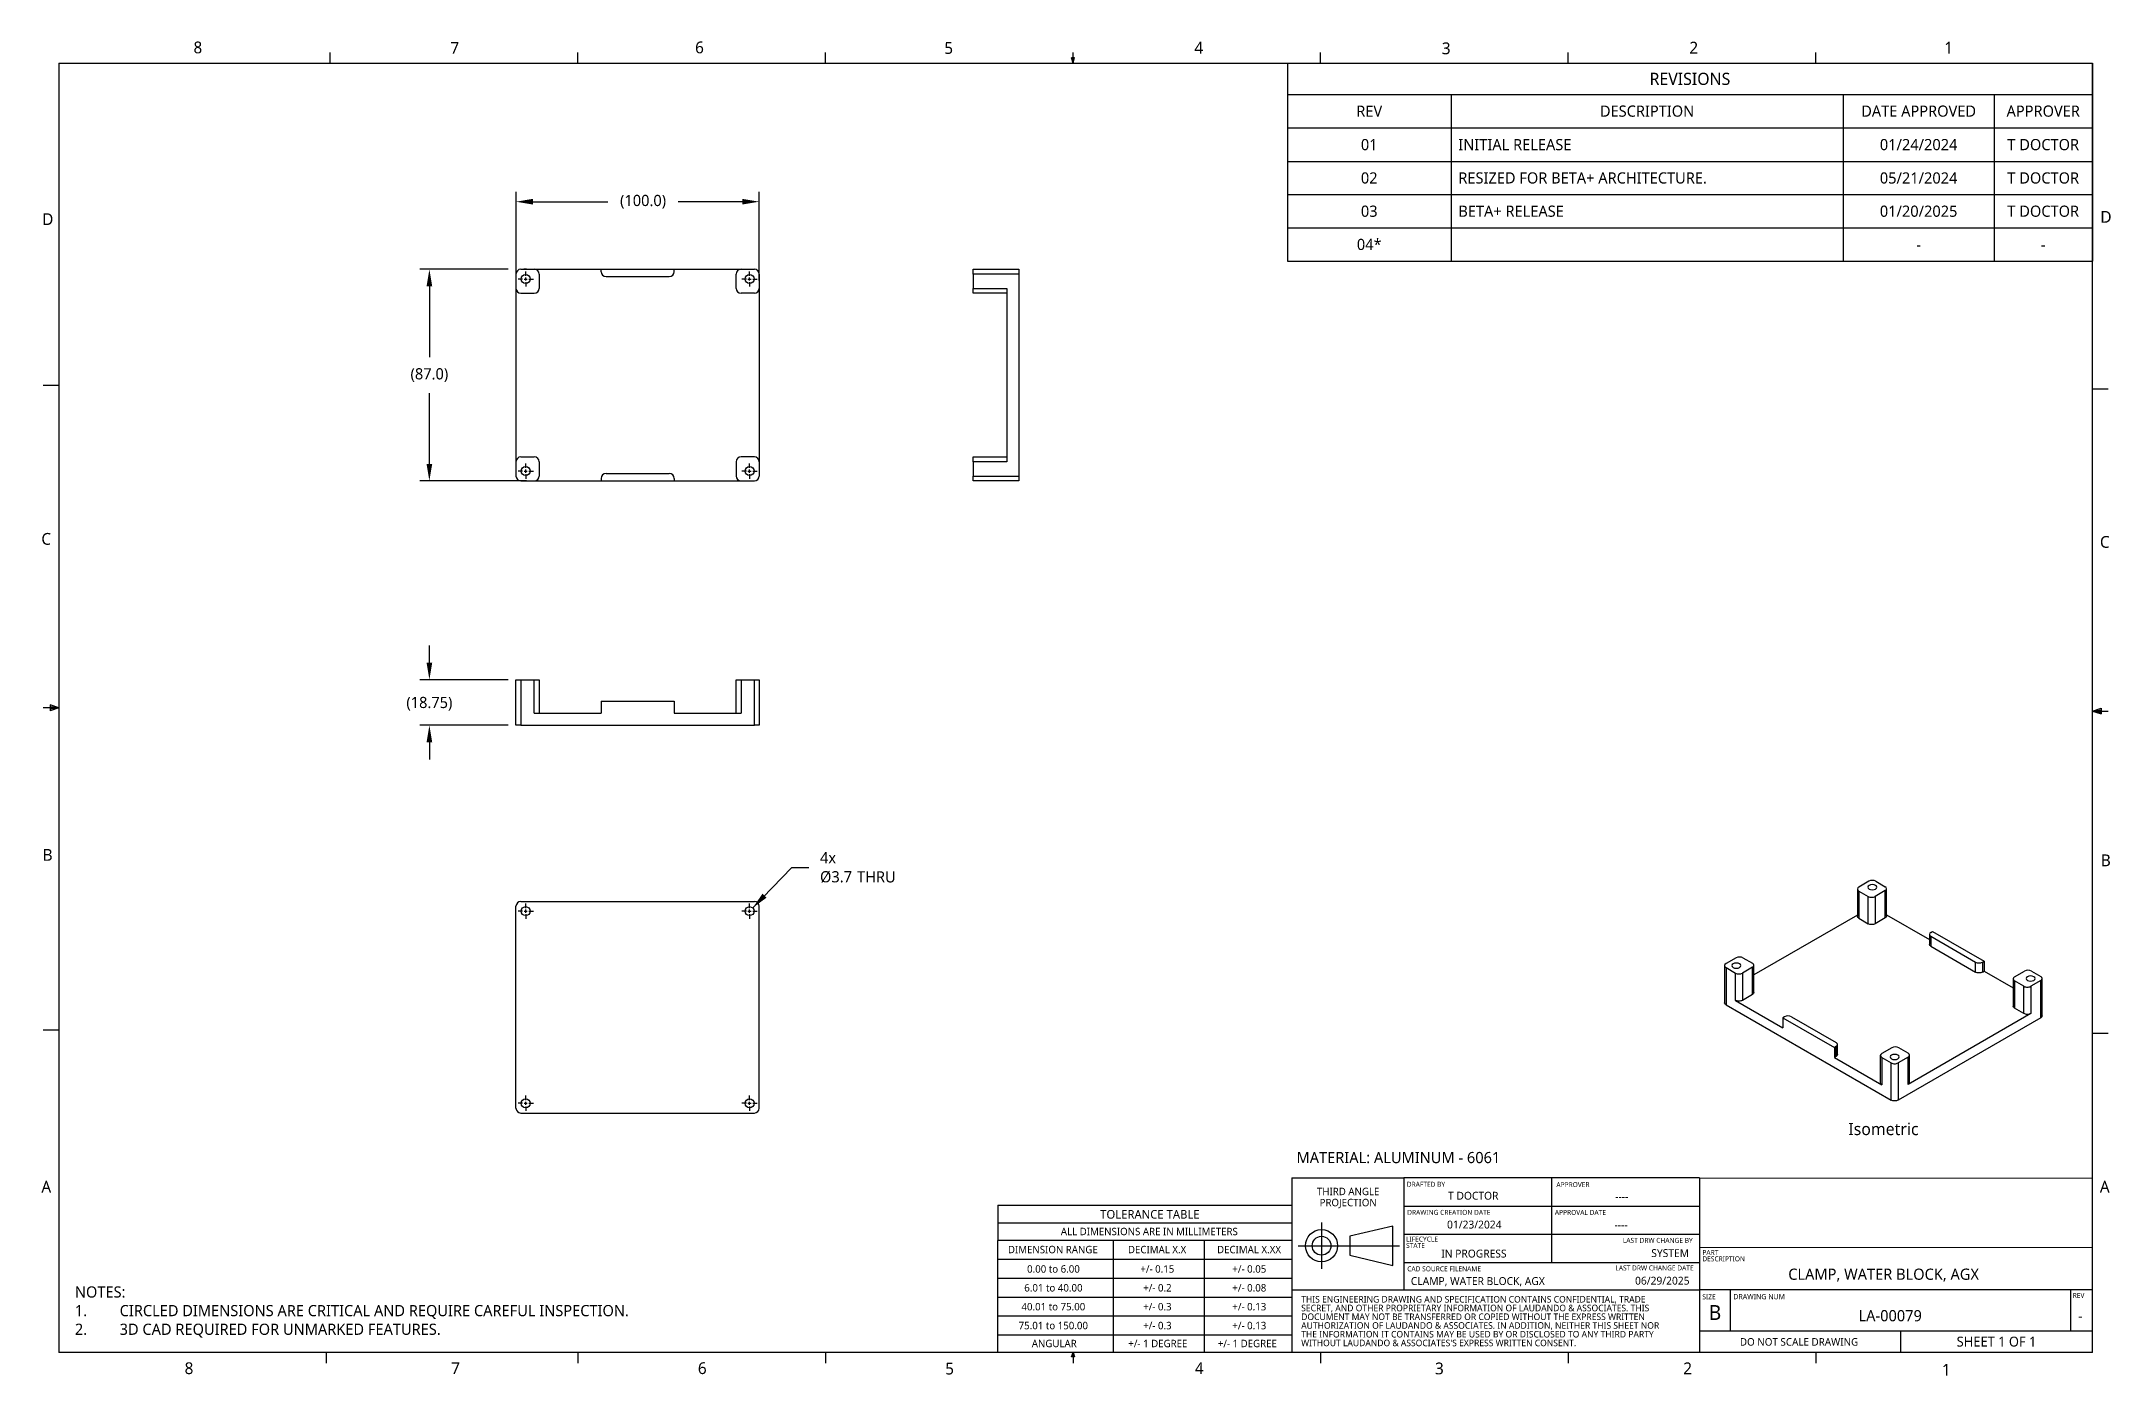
# Model space of a CAD drawing. Extents: x 0.3 to 17, y 0.1 to 10.9.
import ezdxf

# ---------------------------------------------------------------- set-up
doc = ezdxf.new("R2010")
doc.units = 0
doc.header["$LTSCALE"] = 0.5
doc.header["$MEASUREMENT"] = 0
doc.header["$PDMODE"] = 33
doc.header["$PDSIZE"] = 0.03937
doc.linetypes.add('CENTER', pattern=[0.72, 0.45, -0.09, 0.09, -0.09])
doc.layers.get('DEFPOINTS').update_dxf_attribs({"linetype": 'CONTINUOUS'})
for name, color, linetype in [('ANNOTATION_LINES', 7, 'CONTINUOUS'), ('ANNOTATION_TEXT', 7, 'CONTINUOUS'), ('BORDER_FRAME', 7, 'CONTINUOUS'), ('CENTERMARKS', 7, 'CONTINUOUS'), ('SKETCHED_GEOMETRY', 7, 'CONTINUOUS'), ('TABLES', 7, 'CONTINUOUS'), ('TANGENT_LINES', 7, 'CONTINUOUS'), ('TITLE_BLOCK', 7, 'CONTINUOUS'), ('VISIBLE', 7, 'CONTINUOUS')]:
    doc.layers.add(name, color=color, linetype=linetype)
doc.styles.add('ONSHAPE-CUSTOM-STYLE-NOTE0', font='NotoSans-Regular.ttf')
doc.styles.add('ONSHAPE-CUSTOM-STYLE-NOTE1', font='NotoSans-Regular.ttf')
doc.styles.add('ONSHAPE-CUSTOM-STYLE-NOTE2', font='NotoSans-Regular.ttf')
doc.styles.add('ONSHAPE-CUSTOM-STYLE-NOTE3', font='NotoSans-Regular.ttf')
doc.styles.add('ONSHAPE-CUSTOM-STYLE-NOTE4', font='NotoSans-Regular.ttf')
doc.styles.add('ONSHAPE-CUSTOM-STYLE-NOTE5', font='NotoSans-Regular.ttf')
doc.styles.add('ONSHAPE-CUSTOM-STYLE-NOTE6', font='NotoSans-Regular.ttf')
doc.styles.add('ONSHAPE-CUSTOM-STYLE-NOTE7', font='NotoSans-Regular.ttf')
doc.styles.add('ONSHAPE-CUSTOM-STYLE-NOTE_', font='NotoSans-Regular.ttf')
doc.styles.add('ONSHAPE-STANDARD', font='NotoSans-Regular.ttf')
doc.styles.add('ONSHAPE-STANDARD-DIMENSION', font='')
doc.styles.add('ONSHAPE-STANDARD-HOLE-CALL', font='Noto Sans', dxfattribs={"height": 0.090551})
doc.styles.add('ONSHAPE-STANDARD-NOTESTYLE', font='Noto Sans', dxfattribs={"height": 0.090551})
doc.styles.add('ONSHAPE-STANDARD-REVISION0', font='Noto Sans')
doc.styles.add('ONSHAPE-STANDARD-REVISION1', font='Noto Sans')
doc.styles.add('ONSHAPE-STANDARD-REVISIONT', font='Noto Sans')
doc.styles.add('ONSHAPE-STANDARD-VIEW-LABE', font='Noto Sans', dxfattribs={"height": 0.098425})
doc.styles.get('ONSHAPE-STANDARD-DIMENSION').set_extended_font_data('Noto Sans')
doc.dimstyles.new('ONSHAPE-STANDARD$0', dxfattribs={"dimtxt": 0.090551, "dimasz": 0.137795, "dimexe": 0.07874, "dimexo": 0.062992, "dimgap": 0.090551, "dimtad": 0, "dimtih": 1, "dimtoh": 1, "dimdec": 1, "dimlfac": 25.4, "dimzin": 7, "dimtxsty": 'ONSHAPE-STANDARD-DIMENSION', "dimcen": 0.09, "dimclrd": 7, "dimclre": 7, "dimclrt": 7, "dimadec": 1, "dimazin": 3, "dimtfac": 1, "dimtdec": 1, "dimtofl": 0, "dimtmove": 0, "dimatfit": 3, "dimtolj": 1, "dimtzin": 7})

msp = doc.modelspace()

# ---------------------------------------------------------------- texts
at = {"layer": 'ANNOTATION_TEXT', "color": 7, "insert": (15.15515, 2.13969), "char_height": 0.098425, "attachment_point": 2, "style": 'ONSHAPE-STANDARD-VIEW-LABE'}
msp.add_mtext('Isometric', dxfattribs=at)
at = {"layer": 'ANNOTATION_TEXT', "char_height": 0.0905512, "attachment_point": 1, "style": 'ONSHAPE-STANDARD-NOTESTYLE'}
for s, insert, width in [('MATERIAL: ALUMINUM - 6061 ', (10.40658, 1.90481), 5.3180532), ('NOTES:\\P1.^ICIRCLED DIMENSIONS ARE CRITICAL AND REQUIRE CAREFUL INSPECTION. \\P2.^I3D CAD REQUIRED FOR UNMARKED FEATURES. ', (0.52304, 0.81696), 6.7882721)]:
    msp.add_mtext(s, dxfattribs=dict(at, insert=insert, width=width))
at = {"layer": 'BORDER_FRAME', "char_height": 0.09541, "attachment_point": 1, "style": 'ONSHAPE-STANDARD'}
for s, insert in [('8', (1.48256, 10.89223)), ('7', (3.56063, 10.88874)), ('6', (5.54096, 10.89236)), ('5', (7.55679, 10.88757)), ('4', (9.58023, 10.8901)), ('3', (11.58196, 10.885)), ('2', (13.58508, 10.89066)), ('1', (15.64738, 10.89078)), ('D', (0.25822, 9.50221)), ('D', (16.90989, 9.52079)), ('C', (0.25175, 6.9147)), ('C', (16.90676, 6.89017)), ('B', (0.262, 4.35676)), ('B', (16.91359, 4.31287)), ('A', (16.90585, 1.67089)), ('8', (1.41073, 0.20202)), ('7', (3.56716, 0.20202)), ('6', (5.56329, 0.20242)), ('5', (7.56441, 0.1993)), ('4', (9.58457, 0.20249)), ('3', (11.52702, 0.20035)), ('2', (13.5355, 0.20118)), ('1', (15.62794, 0.18992))]:
    msp.add_mtext(s, dxfattribs=dict(at, insert=insert))
at = {"layer": 'SKETCHED_GEOMETRY', "insert": (0.25195, 1.67076), "char_height": 0.09541, "attachment_point": 1, "style": 'ONSHAPE-STANDARD'}
msp.add_mtext('A', dxfattribs=at)
at = {"layer": 'TITLE_BLOCK'}
for s, insert, char_height, attachment_point, style in [('THIRD ANGLE', (10.82433, 1.61524), 0.060101, 2, 'ONSHAPE-STANDARD'), ('PROJECTION', (10.82454, 1.52545), 0.060101, 2, 'ONSHAPE-STANDARD'), ('DRAFTED BY', (11.29856, 1.66336), 0.040067, 1, 'ONSHAPE-STANDARD'), ('APPROVER', (12.509, 1.66068), 0.040067, 1, 'ONSHAPE-STANDARD'), ('TOLERANCE TABLE', (9.22024, 1.43521), 0.0701179, 2, 'ONSHAPE-STANDARD'), ('DRAWING CREATION DATE', (11.3017, 1.43606), 0.0400674, 1, 'ONSHAPE-STANDARD'), ('APPROVAL DATE', (12.49667, 1.43546), 0.0400674, 1, 'ONSHAPE-CUSTOM-STYLE-NOTE_'), ('ALL DIMENSIONS ARE IN MILLIMETERS', (9.21585, 1.29112), 0.060101, 2, 'ONSHAPE-STANDARD'), ('LIFECYCLE', (11.29287, 1.21986), 0.040067, 1, 'ONSHAPE-STANDARD'), ('DIMENSION RANGE', (8.43505, 1.14498), 0.060101, 2, 'ONSHAPE-STANDARD'), ('DECIMAL X.X', (9.27852, 1.14498), 0.060101, 2, 'ONSHAPE-STANDARD'), ('DECIMAL X.XX', (10.02241, 1.14498), 0.060101, 2, 'ONSHAPE-STANDARD'), ('STATE', (11.29287, 1.16805), 0.040067, 1, 'ONSHAPE-STANDARD'), ('PART', (13.69005, 1.11157), 0.040067, 1, 'ONSHAPE-STANDARD'), ('DESCRIPTION', (13.69005, 1.05982), 0.0400674, 1, 'ONSHAPE-STANDARD'), ('0.00 to 6.00', (8.44014, 0.98803), 0.060101, 2, 'ONSHAPE-STANDARD'), ('+/- 0.15', (9.2806, 0.98803), 0.060101, 2, 'ONSHAPE-STANDARD'), ('+/- 0.05', (10.02481, 0.98803), 0.060101, 2, 'ONSHAPE-STANDARD'), ('CAD SOURCE FILENAME', (11.30245, 0.9789), 0.0400674, 1, 'ONSHAPE-STANDARD'), ('40.01 to 75.00', (8.4393, 0.68272), 0.060101, 2, 'ONSHAPE-STANDARD'), ('6.01 to 40.00', (8.43972, 0.83537), 0.060101, 2, 'ONSHAPE-STANDARD'), ('+/- 0.2', (9.28102, 0.83537), 0.060101, 2, 'ONSHAPE-STANDARD'), ('+/- 0.3', (9.28102, 0.68272), 0.060101, 2, 'ONSHAPE-STANDARD'), ('+/- 0.08', (10.02481, 0.83537), 0.060101, 2, 'ONSHAPE-STANDARD'), ('+/- 0.13', (10.02481, 0.68272), 0.060101, 2, 'ONSHAPE-STANDARD'), ('THIS ENGINEERING DRAWING AND SPECIFICATION CONTAINS CONFIDENTIAL, TRADE', (10.44444, 0.73903), 0.0530058, 1, 'ONSHAPE-STANDARD'), ('SIZE', (13.69005, 0.75243), 0.040067, 1, 'ONSHAPE-STANDARD'), ('DRAWING NUM', (13.94056, 0.75512), 0.0424046, 1, 'ONSHAPE-STANDARD'), ('REV', (16.68621, 0.76356), 0.040067, 1, 'ONSHAPE-STANDARD'), ('75.01 to 150.00', (8.43888, 0.53006), 0.060101, 2, 'ONSHAPE-STANDARD'), ('+/- 0.3', (9.28102, 0.53006), 0.060101, 2, 'ONSHAPE-STANDARD'), ('+/- 0.13', (10.02481, 0.53006), 0.060101, 2, 'ONSHAPE-STANDARD'), ('AUTHORIZATION OF LAUDANDO & ASSOCIATES. IN ADDITION, NEITHER THIS SHEET NOR', (10.44444, 0.52701), 0.0530058, 1, 'ONSHAPE-STANDARD'), ('SECRET, AND OTHER PROPRIETARY INFORMATION OF LAUDANDO & ASSOCIATES. THIS', (10.44444, 0.66835), 0.0530058, 1, 'ONSHAPE-STANDARD'), ('DOCUMENT MAY NOT BE TRANSFERRED OR COPIED WITHOUT THE EXPRESS WRITTEN', (10.44444, 0.59768), 0.0530058, 1, 'ONSHAPE-STANDARD'), ('B', (13.79202, 0.66548), 0.1202, 2, 'ONSHAPE-STANDARD'), ('ANGULAR', (8.44652, 0.38472), 0.060101, 2, 'ONSHAPE-STANDARD'), ('+/- 1 DEGREE', (9.28464, 0.38472), 0.060101, 2, 'ONSHAPE-STANDARD'), ('+/- 1 DEGREE', (10.00883, 0.38472), 0.060101, 2, 'ONSHAPE-STANDARD'), ('THE INFORMATION IT CONTAINS MAY BE USED BY OR DISCLOSED TO ANY THIRD PARTY', (10.44444, 0.45633), 0.0530058, 1, 'ONSHAPE-STANDARD'), ("WITHOUT LAUDANDO & ASSOCIATES'S EXPRESS WRITTEN CONSENT.", (10.44444, 0.38566), 0.0530058, 1, 'ONSHAPE-STANDARD'), ('DO NOT SCALE DRAWING', (14.47231, 0.3981), 0.0610626, 2, 'ONSHAPE-STANDARD')]:
    msp.add_mtext(s, dxfattribs=dict(at, insert=insert, char_height=char_height, attachment_point=attachment_point, style=style))
at = {"layer": 'TITLE_BLOCK', "attachment_point": 1}
for s, insert, char_height, width, style in [('{\\fNoto Sans|b0|i0|c0|p0;\\W6.94722;  }T DOCTOR', (11.33365, 1.58237), 0.0636069, 1.0768842, 'ONSHAPE-STANDARD'), ('{\\fNoto Sans|b0|i0|c0|p0;\\W7.09482;   }----', (12.52605, 1.57569), 0.0636069, 1.0955155, 'ONSHAPE-STANDARD'), ('{\\fNoto Sans|b0|i0|c0|p0;\\W6.47679;  }01/23/2024', (11.34544, 1.34903), 0.0636069, 1.0725487, 'ONSHAPE-STANDARD'), ('{\\fNoto Sans|b0|i0|c0|p0;\\W6.92877;   }----', (12.53093, 1.34635), 0.0636069, 1.0725487, 'ONSHAPE-CUSTOM-STYLE-NOTE0'), ('{\\fNoto Sans|b0|i0|c0|p0;\\W4.84526; }LAST DRW CHANGE BY', (12.98114, 1.20941), 0.0400674, 0.6629585, 'ONSHAPE-CUSTOM-STYLE-NOTE6'), ('{\\fNoto Sans|b0|i0|c0|p0;\\W5.50828;  }IN PROGRESS', (11.3408, 1.11411), 0.0636069, 1.0725487, 'ONSHAPE-CUSTOM-STYLE-NOTE1'), ('{\\fNoto Sans|b0|i0|c0|p0;\\W6.64324;  }SYSTEM', (12.99061, 1.11798), 0.0636069, 0.6244748, 'ONSHAPE-CUSTOM-STYLE-NOTE7'), ('CLAMP, WATER BLOCK, AGX', (11.3314, 0.89164), 0.0636069, 1.7045611, 'ONSHAPE-CUSTOM-STYLE-NOTE3'), ('LAST DRW CHANGE DATE', (12.9866, 0.98612), 0.0400674, 0.6629585, 'ONSHAPE-STANDARD'), ('{\\fNoto Sans|b0|i0|c0|p0;\\W6.83535; }06/29/2025', (12.99836, 0.89477), 0.0636069, 0.6244748, 'ONSHAPE-CUSTOM-STYLE-NOTE2'), ('{\\fNoto Sans|b0|i0|c0|p0;\\W7.22748;   }CLAMP, WATER BLOCK, AGX', (13.71984, 0.96072), 0.0905512, 3.0832503, 'ONSHAPE-CUSTOM-STYLE-NOTE5'), ('{\\fNoto Sans|b0|i0|c0|p0;\\W7.90673;    }LA-00079', (13.98364, 0.62501), 0.0905512, 2.6307969, 'ONSHAPE-CUSTOM-STYLE-NOTE4'), ('{\\fNoto Sans|b0|i0|c0|p0;\\W3.91256; }-', (16.60876, 0.62466), 0.0905512, 0.2974967, 'ONSHAPE-STANDARD'), ('{\\fNoto Sans|b0|i0|c0|p0;\\W7.13836;  }SHEET 1 OF 1', (15.35988, 0.41007), 0.0801347, 1.501676, 'ONSHAPE-STANDARD')]:
    msp.add_mtext(s, dxfattribs=dict(at, insert=insert, char_height=char_height, width=width, style=style))

# ---------------------------------------------------------------- blocks, each defined once
blk = doc.blocks.new('*T1')
at = {"layer": 'TABLES', "color": 0, "linetype": 'BYBLOCK'}
for p, q in [((0, 0), (6.513, 0)), ((0, 0), (0, -1.601)), ((6.513, 0), (6.513, -1.601)), ((0, -0.253), (6.513, -0.253)), ((1.324, -0.253), (1.324, -1.601)), ((4.496, -0.253), (4.496, -1.601)), ((5.717, -0.253), (5.717, -1.601)), ((0, -0.523), (6.513, -0.523)), ((0, -0.794), (6.513, -0.794)), ((0, -1.063), (6.513, -1.063)), ((0, -1.332), (6.513, -1.332)), ((0, -1.601), (6.513, -1.601))]:
    blk.add_line(p, q, dxfattribs=at)
at = {"layer": 'TABLES', "color": 0}
for s, insert, char_height, width, attachment_point, style in [('{REVISIONS}', (3.257, -0.127), 0.09843, 6.39514, 5, 'ONSHAPE-STANDARD-REVISIONT'), ('REV', (0.662, -0.388), 0.0906, 1.20615, 5, 'ONSHAPE-STANDARD-REVISION0'), ('DESCRIPTION', (2.91, -0.388), 0.09055, 3.05356, 5, 'ONSHAPE-STANDARD-REVISION0'), ('DATE APPROVED', (5.107, -0.388), 0.09055, 1.10321, 5, 'ONSHAPE-STANDARD-REVISION0'), ('APPROVER', (6.115, -0.388), 0.0906, 0.67789, 5, 'ONSHAPE-STANDARD-REVISION0'), ('{01}', (0.662, -0.659), 0.0906, 1.20615, 5, 'ONSHAPE-STANDARD-REVISION1'), ('{INITIAL RELEASE}', (1.383, -0.659), 0.09055, 3.05356, 4, 'ONSHAPE-STANDARD-REVISION1'), ('{01/24/2024}', (5.107, -0.659), 0.09055, 1.10321, 5, 'ONSHAPE-STANDARD-REVISION1'), ('{T DOCTOR}', (6.115, -0.659), 0.0906, 0.67789, 5, 'ONSHAPE-STANDARD-REVISION1'), ('{02}', (0.662, -0.929), 0.0906, 1.20615, 5, 'ONSHAPE-STANDARD-REVISION1'), ('RESIZED FOR BETA+ ARCHITECTURE.', (1.383, -0.929), 0.09055, 3.05356, 4, 'ONSHAPE-STANDARD-REVISION1'), ('{05/21/2024}', (5.107, -0.929), 0.09055, 1.10321, 5, 'ONSHAPE-STANDARD-REVISION1'), ('{T DOCTOR}', (6.115, -0.929), 0.0906, 0.67789, 5, 'ONSHAPE-STANDARD-REVISION1'), ('{03}', (0.662, -1.198), 0.0906, 1.20615, 5, 'ONSHAPE-STANDARD-REVISION1'), ('BETA+ RELEASE', (1.383, -1.198), 0.09055, 3.05356, 4, 'ONSHAPE-STANDARD-REVISION1'), ('{01/20/2025}', (5.107, -1.198), 0.09055, 1.10321, 5, 'ONSHAPE-STANDARD-REVISION1'), ('{T DOCTOR}', (6.115, -1.198), 0.0906, 0.67789, 5, 'ONSHAPE-STANDARD-REVISION1'), ('{04*}', (0.662, -1.467), 0.0906, 1.20615, 5, 'ONSHAPE-STANDARD-REVISION1'), ('{-}', (5.107, -1.467), 0.0906, 1.10321, 5, 'ONSHAPE-STANDARD-REVISION1'), ('{-}', (6.115, -1.467), 0.0906, 0.67789, 5, 'ONSHAPE-STANDARD-REVISION1')]:
    blk.add_mtext(s, dxfattribs=dict(at, insert=insert, char_height=char_height, width=width, attachment_point=attachment_point, style=style))
blk = doc.blocks.new('*D2')
at = {"layer": 'ANNOTATION_TEXT', "color": 7}
for p, q in [((4.092, 8.958), (4.092, 9.675)), ((4.229, 9.596), (4.835, 9.596)), ((5.922, 9.596), (5.404, 9.596)), ((6.06, 8.958), (6.06, 9.675))]:
    blk.add_line(p, q, dxfattribs=at)
for points in [[(4.229, 9.619), (4.229, 9.573), (4.092, 9.596)], [(5.922, 9.573), (5.922, 9.619), (6.06, 9.596)]]:
    blk.add_solid(points, dxfattribs=at)
at = {"layer": 'DEFPOINTS', "color": 0}
for p in [(6.06, 9.596), (4.092, 8.895), (6.06, 8.895)]:
    blk.add_point(p, dxfattribs=at)
at = {"layer": 'ANNOTATION_TEXT', "color": 7, "insert": (5.12, 9.596), "char_height": 0.09055, "attachment_point": 5, "style": 'ONSHAPE-STANDARD-DIMENSION'}
blk.add_mtext('\\A1;(100.0)', dxfattribs=at)
blk = doc.blocks.new('*D3')
at = {"layer": 'ANNOTATION_TEXT', "color": 7}
for p, q in [((4.029, 9.049), (3.313, 9.049)), ((4.176, 9.049), (4.154, 9.049)), ((3.391, 8.911), (3.391, 8.339)), ((3.391, 7.474), (3.391, 8.046)), ((4.176, 7.337), (3.313, 7.337))]:
    blk.add_line(p, q, dxfattribs=at)
for points in [[(3.414, 8.911), (3.368, 8.911), (3.391, 9.049)], [(3.368, 7.474), (3.414, 7.474), (3.391, 7.337)]]:
    blk.add_solid(points, dxfattribs=at)
at = {"layer": 'DEFPOINTS', "color": 0}
for p in [(3.391, 9.049), (4.239, 9.049), (4.239, 7.337)]:
    blk.add_point(p, dxfattribs=at)
at = {"layer": 'ANNOTATION_TEXT', "color": 7, "insert": (3.391, 8.193), "char_height": 0.0906, "attachment_point": 5, "style": 'ONSHAPE-STANDARD-DIMENSION'}
blk.add_mtext('\\A1;(87.0)', dxfattribs=at)
blk = doc.blocks.new('*D4')
at = {"layer": 'ANNOTATION_TEXT', "color": 7}
for p, q in [((3.391, 5.865), (3.391, 6.003)), ((4.029, 5.727), (3.313, 5.727)), ((4.029, 5.358), (3.313, 5.358)), ((3.391, 5.22), (3.391, 5.082))]:
    blk.add_line(p, q, dxfattribs=at)
for points in [[(3.368, 5.865), (3.414, 5.865), (3.391, 5.727)], [(3.414, 5.22), (3.368, 5.22), (3.391, 5.358)]]:
    blk.add_solid(points, dxfattribs=at)
at = {"layer": 'DEFPOINTS', "color": 0}
for p in [(3.391, 5.727), (4.092, 5.727), (4.092, 5.358)]:
    blk.add_point(p, dxfattribs=at)
at = {"layer": 'ANNOTATION_TEXT', "color": 7, "insert": (3.391, 5.533), "char_height": 0.09055, "attachment_point": 5, "style": 'ONSHAPE-STANDARD-DIMENSION'}
blk.add_mtext('\\A1;(18.75)', dxfattribs=at)
blk = doc.blocks.new('*U5', base_point=(-0.091, -0.125))
at = {"layer": 'ANNOTATION_TEXT', "color": 0, "char_height": 0.0906, "attachment_point": 7, "style": 'ONSHAPE-STANDARD-HOLE-CALL'}
for s, insert in [('4x^J', (0, -0.091)), ('%%c3.7', (0, -0.249)), (' THRU', (0.269, -0.247))]:
    blk.add_mtext(s, dxfattribs=dict(at, insert=insert))

# ---------------------------------------------------------------- dimensions: what is measured, and where the dimension line sits
at = {"layer": 'ANNOTATION_TEXT'}
dim = msp.add_linear_dim(base=(6.06018, 9.59579), p1=(4.09168, 8.89457, -0.08612), p2=(6.06018, 8.89457, -0.08612), text='(<>)', dimstyle='ONSHAPE-STANDARD$0', override={"dimlfac": 50.8, "dimpost": ''}, dxfattribs=at)
dim.commit()
dim.dimension.update_dxf_attribs({"geometry": '*D2', "text_midpoint": (5.11969, 9.59579), "dimtype": 160})
for base, p1, p2, override, picture, middle, dimtype in [((3.39134, 9.0491), (4.23931, 7.3365, -0.08612), (4.23931, 9.0491, -0.08612), {"dimlfac": 50.8, "dimpost": ''}, '*D3', (3.39134, 8.1928), 160), ((3.39134, 5.72702), (4.09168, 5.35792, 0.81693), (4.09168, 5.72702, 0.81693), {"dimdec": 2, "dimlfac": 50.8, "dimpost": ''}, '*D4', (3.39134, 5.53263), 161)]:
    dim = msp.add_linear_dim(base=base, p1=p1, p2=p2, angle=90, text='(<>)', dimstyle='ONSHAPE-STANDARD$0', override=override, dxfattribs=at)
    dim.commit()
    dim.dimension.update_dxf_attribs({"geometry": picture, "text_midpoint": middle, "dimtype": dimtype})

# ---------------------------------------------------------------- linework, layer by layer
at = {"layer": 'ANNOTATION_LINES'}
for p, q in [((6.00674, 3.88003, 0.09719), (6.32262, 4.20701, -0.09719)), ((6.32262, 4.20701), (6.46042, 4.20701))]:
    msp.add_line(p, q, dxfattribs=at)
msp.add_solid([(6.119, 3.96317), (6.00674, 3.88003), (6.08597, 3.99509)], dxfattribs=at)
at = {"layer": 'BORDER_FRAME'}
for p, q in [((0.39277, 10.71655), (0.39277, 0.28225)), ((0.39277, 10.71655), (16.84602, 10.71655)), ((2.58745, 10.71655), (2.58745, 10.80285)), ((4.59107, 10.71655), (4.59107, 10.80285)), ((6.59469, 10.71655), (6.59469, 10.80285)), ((8.61109, 10.75922), (8.58482, 10.75922)), ((8.59831, 10.71655), (8.58482, 10.75922)), ((8.59115, 10.75922), (8.59831, 10.71655)), ((8.59831, 10.71655), (8.59831, 10.80285)), ((8.6033, 10.75922), (8.59831, 10.71655)), ((8.59831, 10.71655), (8.61109, 10.75922)), ((10.60193, 10.71655), (10.60193, 10.80285)), ((12.60554, 10.71655), (12.60554, 10.80285)), ((14.60916, 10.71655), (14.60916, 10.80285)), ((16.84602, 0.28225), (16.84602, 10.71655)), ((0.39242, 8.10727), (0.26521, 8.10727)), ((16.84697, 8.08111), (16.97418, 8.08111)), ((0.39242, 5.49938), (0.26521, 5.49938)), ((0.39242, 5.49938), (0.32405, 5.52382)), ((0.32405, 5.52382), (0.32405, 5.4764)), ((0.39242, 5.49938), (0.32405, 5.50858)), ((0.39242, 5.49938), (0.32405, 5.4764)), ((0.39242, 5.49938), (0.32405, 5.48889)), ((16.84697, 5.47323), (16.91534, 5.49766)), ((16.84697, 5.47323), (16.91534, 5.48242)), ((16.84697, 5.47323), (16.91534, 5.46273)), ((16.84697, 5.47323), (16.91534, 5.45025)), ((16.84697, 5.47323), (16.97418, 5.47323)), ((16.91534, 5.49766), (16.91534, 5.45025)), ((0.39242, 2.8915), (0.26521, 2.8915)), ((16.84697, 2.86534), (16.97418, 2.86534)), ((16.84602, 0.28225), (0.39277, 0.28225)), ((2.55588, 0.27947), (2.55588, 0.19592)), ((4.59105, 0.28223), (4.59105, 0.19592)), ((6.59467, 0.28223), (6.59467, 0.19592)), ((8.5848, 0.24704), (8.59829, 0.28223)), ((8.61107, 0.24704), (8.5848, 0.24704)), ((8.59829, 0.28223), (8.61107, 0.24704)), ((8.59829, 0.28223), (8.59829, 0.19592)), ((10.60191, 0.28223), (10.60191, 0.19592)), ((12.60552, 0.28223), (12.60552, 0.19592)), ((14.60914, 0.27947), (14.60914, 0.19592))]:
    msp.add_line(p, q, dxfattribs=at)
at = {"layer": 'CENTERMARKS', "linetype": 'CENTER'}
for p, q in [((4.14493, 8.97036), (4.10851, 8.97036)), ((4.17042, 8.99585), (4.17042, 9.03227)), ((4.17042, 8.94487), (4.17042, 8.90845)), ((4.19591, 8.97036), (4.23233, 8.97036)), ((5.95595, 8.97036), (5.91953, 8.97036)), ((5.98144, 8.99585), (5.98144, 9.03227)), ((5.98144, 8.94487), (5.98144, 8.90845)), ((6.00693, 8.97036), (6.04335, 8.97036)), ((4.14493, 7.41524), (4.10851, 7.41524)), ((4.17042, 7.44073), (4.17042, 7.47715)), ((4.17042, 7.38975), (4.17042, 7.35333)), ((4.19591, 7.41524), (4.23233, 7.41524)), ((5.95595, 7.41524), (5.91953, 7.41524)), ((5.98144, 7.44073), (5.98144, 7.47715)), ((5.98144, 7.38975), (5.98144, 7.35333)), ((6.00693, 7.41524), (6.04335, 7.41524)), ((4.14493, 3.85384), (4.10851, 3.85384)), ((4.17042, 3.87933), (4.17042, 3.91575)), ((4.19591, 3.85384), (4.23233, 3.85384)), ((5.95595, 3.85384), (5.91953, 3.85384)), ((5.98144, 3.87933), (5.98144, 3.91575)), ((6.00693, 3.85384), (6.04335, 3.85384)), ((4.17042, 3.82834), (4.17042, 3.79193)), ((5.98144, 3.82834), (5.98144, 3.79193)), ((4.17042, 2.32421), (4.17042, 2.36063)), ((5.98144, 2.32421), (5.98144, 2.36063)), ((4.14493, 2.29872), (4.10851, 2.29872)), ((4.17042, 2.27323), (4.17042, 2.23681)), ((4.19591, 2.29872), (4.23233, 2.29872)), ((5.95595, 2.29872), (5.91953, 2.29872)), ((5.98144, 2.27323), (5.98144, 2.23681)), ((6.00693, 2.29872), (6.04335, 2.29872))]:
    msp.add_line(p, q, dxfattribs=at)
at = {"layer": 'CENTERMARKS', "linetype": 'CONTINUOUS'}
for p, q in [((4.15767, 8.97036), (4.18316, 8.97036)), ((4.17042, 8.95761), (4.17042, 8.98311)), ((5.96869, 8.97036), (5.99419, 8.97036)), ((5.98144, 8.95761), (5.98144, 8.98311)), ((4.15767, 7.41524), (4.18316, 7.41524)), ((4.17042, 7.40249), (4.17042, 7.42799)), ((5.96869, 7.41524), (5.99419, 7.41524)), ((5.98144, 7.40249), (5.98144, 7.42799)), ((4.15767, 3.85384), (4.18316, 3.85384)), ((4.17042, 3.84109), (4.17042, 3.86658)), ((5.96869, 3.85384), (5.99419, 3.85384)), ((5.98144, 3.84109), (5.98144, 3.86658)), ((4.15767, 2.29872), (4.18316, 2.29872)), ((4.17042, 2.28597), (4.17042, 2.31146)), ((5.96869, 2.29872), (5.99419, 2.29872)), ((5.98144, 2.28597), (5.98144, 2.31146))]:
    msp.add_line(p, q, dxfattribs=at)
at = {"layer": 'TANGENT_LINES'}
for p, q in [((8.16082, 9.00973), (7.79172, 9.00973)), ((7.79172, 8.89457), (8.06239, 8.89457)), ((8.06239, 7.49103), (7.79172, 7.49103)), ((7.79172, 7.37587), (8.16082, 7.37587)), ((4.13105, 5.72702), (4.13105, 5.35792)), ((4.23931, 5.45635), (4.23931, 5.72702)), ((5.91254, 5.72702), (5.91254, 5.45635)), ((6.02081, 5.35792), (6.02081, 5.72702)), ((15.16907, 3.79875), (15.16907, 4.01975)), ((14.95541, 4.01694), (14.95541, 3.79594)), ((15.03197, 3.75174), (15.03197, 3.97274)), ((15.08764, 3.97274), (15.08764, 3.75174)), ((15.53794, 3.65008), (15.53794, 3.56972)), ((13.88153, 3.39693), (13.88153, 3.09557)), ((13.95808, 3.13173), (13.95808, 3.35273)), ((14.01376, 3.35273), (14.01376, 3.13173)), ((14.09519, 3.17875), (14.09519, 3.39975)), ((15.89984, 3.36077), (15.89984, 3.44113)), ((15.95552, 3.44113), (15.95552, 3.36077)), ((16.21512, 3.28965), (16.21512, 3.06865)), ((16.29167, 3.02445), (16.29167, 3.24545)), ((16.34735, 3.24545), (16.34735, 3.02445)), ((16.42878, 2.9911), (16.42878, 3.29246)), ((14.77237, 2.67768), (14.77237, 2.75804)), ((15.14123, 2.66964), (15.14123, 2.44864)), ((15.21779, 2.32408), (15.21779, 2.62544)), ((15.27347, 2.62544), (15.27347, 2.32408)), ((15.3549, 2.45145), (15.3549, 2.67245))]:
    msp.add_line(p, q, dxfattribs=at)
at = {"layer": 'TITLE_BLOCK', "linetype": 'CONTINUOUS'}
for p, q in [((10.36864, 1.69463), (10.36864, 0.7891)), ((11.27416, 1.69463), (11.27416, 0.79005)), ((13.66596, 1.69463), (13.66595, 0.7891)), ((13.66596, 1.69463), (16.84602, 1.69393)), ((10.36863, 0.79009), (10.36863, 0.28225)), ((13.66595, 0.79019), (13.66595, 0.28299))]:
    msp.add_line(p, q, dxfattribs=at)
at = {"layer": 'TITLE_BLOCK'}
for p, q in [((10.36864, 1.69463), (11.27416, 1.69463)), ((13.66596, 1.69463), (11.27416, 1.69463)), ((12.46878, 1.69463), (12.46878, 1.00668)), ((7.99009, 1.47391), (7.99009, 1.18778)), ((7.99015, 1.47405), (10.36862, 1.47405)), ((13.66341, 1.46465), (11.27416, 1.46465)), ((7.99009, 0.28213), (7.99009, 1.18778)), ((7.99015, 1.33099), (10.36862, 1.33099)), ((10.36862, 1.18792), (7.99015, 1.18792)), ((8.9243, 1.18792), (8.9243, 0.28227)), ((9.65983, 1.18792), (9.65983, 0.28227)), ((10.60919, 1.33413), (10.60919, 0.95829)), ((11.18713, 1.30538), (10.83854, 1.22234)), ((10.83854, 1.22234), (10.83854, 1.07008)), ((11.18713, 0.98704), (11.18713, 1.30538)), ((13.66341, 1.23566), (11.27416, 1.23566)), ((10.36862, 1.03466), (7.99015, 1.03466)), ((10.41859, 1.14621), (11.23997, 1.14621)), ((10.83854, 1.14621), (11.18713, 1.14621)), ((10.83854, 1.07008), (11.18713, 0.98704)), ((13.66341, 1.00668), (11.27416, 1.00668)), ((13.66596, 1.13407), (16.84602, 1.13292)), ((10.36862, 0.88141), (7.99015, 0.88141)), ((10.36862, 0.72815), (7.99015, 0.72815)), ((10.36863, 0.79009), (13.66595, 0.79005)), ((16.84602, 0.78986), (13.66596, 0.79007)), ((13.91849, 0.45422), (13.91849, 0.79007)), ((16.66787, 0.79007), (16.66787, 0.45626)), ((10.36862, 0.57489), (7.99015, 0.57489)), ((10.36862, 0.42163), (7.99015, 0.42163)), ((16.84602, 0.45433), (13.66596, 0.45422)), ((15.29239, 0.45422), (15.29239, 0.28225))]:
    msp.add_line(p, q, dxfattribs=at)
for radius in [0.13022, 0.07613]:
    msp.add_circle((10.60919, 1.14621), radius, dxfattribs=at)
at = {"layer": 'VISIBLE'}
for p, q in [((4.13105, 9.0491), (4.23931, 9.0491)), ((4.23931, 9.0491), (4.78065, 9.0491)), ((4.78065, 9.02941), (4.78065, 9.0491)), ((4.78065, 9.0491), (5.3712, 9.0491)), ((5.3712, 9.02941), (5.3712, 9.0491)), ((5.3712, 9.0491), (5.91254, 9.0491)), ((5.91254, 9.0491), (6.02081, 9.0491)), ((7.79172, 9.0491), (8.16082, 9.0491)), ((7.79172, 9.00973), (7.79172, 9.0491)), ((8.16082, 9.0491), (8.16082, 9.00973)), ((4.09168, 9.00973), (4.09168, 8.89457)), ((4.09168, 8.89457), (4.09168, 7.49103)), ((4.27869, 9.00973), (4.27869, 8.89457)), ((4.82002, 8.99004), (5.33183, 8.99004)), ((5.87317, 8.89457), (5.87317, 9.00973)), ((6.06018, 9.00973), (6.06018, 8.89457)), ((6.06018, 8.89457), (6.06018, 7.49103)), ((7.79172, 9.00973), (7.79172, 8.89457)), ((7.79172, 8.8552), (7.79172, 8.89457)), ((8.06239, 8.89457), (8.06239, 7.49103)), ((8.16082, 9.00973), (8.16082, 7.37587)), ((4.13105, 8.8552), (4.23931, 8.8552)), ((6.02081, 8.8552), (5.91254, 8.8552)), ((8.06239, 8.8552), (7.79172, 8.8552)), ((4.09168, 7.49103), (4.09168, 7.37587)), ((4.13105, 7.5304), (4.23931, 7.5304)), ((4.27869, 7.49103), (4.27869, 7.37587)), ((4.82002, 7.39556), (5.33183, 7.39556)), ((5.87317, 7.49103), (5.87317, 7.37587)), ((6.02081, 7.5304), (5.91254, 7.5304)), ((6.06018, 7.49103), (6.06018, 7.37587)), ((7.79172, 7.5304), (8.06239, 7.5304)), ((7.79172, 7.49103), (7.79172, 7.5304)), ((7.79172, 7.49103), (7.79172, 7.37587)), ((7.79172, 7.3365), (7.79172, 7.37587)), ((8.16082, 7.37587), (8.16082, 7.3365)), ((4.13105, 7.3365), (4.23931, 7.3365)), ((4.23931, 7.3365), (4.78065, 7.3365)), ((4.78065, 7.35619), (4.78065, 7.3365)), ((4.78065, 7.3365), (5.3712, 7.3365)), ((5.3712, 7.35619), (5.3712, 7.3365)), ((5.3712, 7.3365), (5.91254, 7.3365)), ((5.91254, 7.3365), (6.02081, 7.3365)), ((8.16082, 7.3365), (7.79172, 7.3365)), ((4.09168, 5.35792), (4.09168, 5.72702)), ((4.09168, 5.72702), (4.13105, 5.72702)), ((4.13105, 5.72702), (4.23931, 5.72702)), ((4.23931, 5.72702), (4.27869, 5.72702)), ((4.27869, 5.72702), (4.27869, 5.45635)), ((5.87317, 5.45635), (5.87317, 5.72702)), ((5.87317, 5.72702), (5.91254, 5.72702)), ((5.91254, 5.72702), (6.02081, 5.72702)), ((6.02081, 5.72702), (6.06018, 5.72702)), ((6.06018, 5.72702), (6.06018, 5.35792)), ((4.78065, 5.55477), (4.78065, 5.45635)), ((4.78065, 5.55477), (5.3712, 5.55477)), ((5.3712, 5.55477), (5.3712, 5.45635)), ((4.13105, 5.35792), (4.09168, 5.35792)), ((4.13105, 5.35792), (6.02081, 5.35792)), ((4.23931, 5.45635), (4.78065, 5.45635)), ((5.3712, 5.45635), (5.91254, 5.45635)), ((6.06018, 5.35792), (6.02081, 5.35792)), ((14.94388, 4.03301), (14.94388, 3.81201)), ((15.03684, 4.0961), (14.95541, 4.04909)), ((15.16907, 4.01975), (15.08764, 3.97274)), ((15.09252, 4.0961), (15.16907, 4.0519)), ((15.1806, 3.81482), (15.1806, 4.03583)), ((4.09168, 2.25935), (4.09168, 3.89321)), ((4.13105, 3.93258), (6.02081, 3.93258)), ((6.06018, 2.25935), (6.06018, 3.89321)), ((14.95541, 4.01694), (15.03197, 3.97274)), ((14.94388, 3.82143), (14.10672, 3.33809)), ((14.95541, 3.79594), (15.03197, 3.75174)), ((15.16907, 3.79875), (15.08764, 3.75174)), ((15.1806, 3.82424), (15.52641, 3.62459)), ((15.53794, 3.68222), (15.55186, 3.69026)), ((15.55186, 3.69026), (15.96944, 3.44917)), ((15.52641, 3.66615), (15.52641, 3.58579)), ((15.53794, 3.65008), (15.89984, 3.44113)), ((15.53794, 3.56972), (15.89984, 3.36077)), ((13.86999, 3.41301), (13.86999, 3.11164)), ((13.96295, 3.47609), (13.88153, 3.42908)), ((13.88153, 3.39693), (13.95808, 3.35273)), ((14.09519, 3.39975), (14.01376, 3.35273)), ((14.01863, 3.47609), (14.09519, 3.43189)), ((14.10672, 3.19482), (14.10672, 3.41582)), ((15.95552, 3.44113), (15.96944, 3.44917)), ((15.95552, 3.36077), (15.96944, 3.36881)), ((15.96944, 3.44917), (15.96944, 3.36881)), ((15.96944, 3.36881), (16.20359, 3.23362)), ((16.21512, 3.32179), (16.29655, 3.36881)), ((16.35222, 3.36881), (16.42878, 3.32461)), ((16.20359, 3.30572), (16.20359, 3.08472)), ((16.29167, 3.24545), (16.21512, 3.28965)), ((16.42878, 3.29246), (16.34735, 3.24545)), ((16.44031, 3.00717), (16.44031, 3.30853)), ((13.88153, 3.09557), (15.21779, 2.32408)), ((13.95808, 3.13173), (14.34087, 2.91073)), ((14.09519, 3.17875), (14.01376, 3.13173)), ((16.34735, 3.02445), (15.3549, 2.45145)), ((16.29167, 3.02445), (16.21512, 3.06865)), ((14.35479, 2.99913), (14.34087, 2.9911)), ((14.34087, 2.9911), (14.75845, 2.75)), ((14.34087, 2.9911), (14.34087, 2.91073)), ((14.41046, 2.99913), (14.77237, 2.79019)), ((16.42878, 2.9911), (15.27347, 2.32408)), ((14.77237, 2.75804), (14.75845, 2.75)), ((14.75845, 2.75), (14.75845, 2.66964)), ((14.7839, 2.69375), (14.7839, 2.77411)), ((15.1297, 2.68571), (15.1297, 2.46471)), ((15.22266, 2.7488), (15.14123, 2.70179)), ((15.3549, 2.7046), (15.27834, 2.7488)), ((15.36643, 2.46753), (15.36643, 2.68853)), ((14.77237, 2.67768), (14.75845, 2.66964)), ((14.75845, 2.66964), (15.14123, 2.44864)), ((15.14123, 2.66964), (15.21779, 2.62544)), ((15.3549, 2.67245), (15.27347, 2.62544)), ((4.13105, 2.21998), (6.02081, 2.21998))]:
    msp.add_line(p, q, dxfattribs=at)
for centre in [(4.17042, 8.97036), (5.98144, 8.97036), (4.17042, 7.41524), (5.98144, 7.41524), (4.17042, 3.85384), (5.98144, 3.85384), (4.17042, 2.29872), (5.98144, 2.29872)]:
    msp.add_circle(centre, 0.03642, dxfattribs=at)
for centre, start, end in [((4.13105, 9.00973), 90, 180), ((4.23931, 9.00973), 0, 90), ((5.91254, 9.00973), 90, 180), ((6.02081, 9.00973), 0, 90), ((4.13105, 8.89457), 180, 270), ((4.23931, 8.89457), 270, 0), ((4.82002, 9.02941), 180, 270), ((5.33183, 9.02941), 270, 0), ((5.91254, 8.89457), 180, 270), ((6.02081, 8.89457), 270, 0), ((4.13105, 7.49103), 90, 180), ((4.13105, 7.37587), 180, 270), ((4.23931, 7.49103), 0, 90), ((4.23931, 7.37587), 270, 0), ((4.82002, 7.35619), 90, 180), ((5.33183, 7.35619), 0, 90), ((5.91254, 7.49103), 90, 180), ((5.91254, 7.37587), 180, 270), ((6.02081, 7.49103), 0, 90), ((6.02081, 7.37587), 270, 0), ((4.13105, 3.89321), 90, 180), ((6.02081, 3.89321), 0, 90), ((4.13105, 2.25935), 180, 270), ((6.02081, 2.25935), 270, 0)]:
    msp.add_arc(centre, 0.03937, start, end, dxfattribs=at)
for centre, start_param, end_param in [((14.98325, 4.03301), 5.49778714, 7.06858347), ((15.06468, 4.08003), 3.92699082, 5.49778714), ((15.14123, 4.03583), 2.35619449, 3.92699082), ((15.0598, 3.98881), 0.78539816, 2.35619449), ((15.56578, 3.66615), 5.49778714, 7.06858347), ((13.90936, 3.41301), 5.49778714, 7.06858347), ((13.98592, 3.36881), 0.78539816, 2.35619449), ((13.99079, 3.46002), 3.92699082, 5.49778714), ((14.06735, 3.41582), 2.35619449, 3.92699082), ((15.92768, 3.45721), 0.78539816, 2.35619449), ((16.32438, 3.35273), 3.92699082, 5.49778714), ((16.24296, 3.30572), 5.49778714, 7.06858347), ((16.31951, 3.26152), 0.78539816, 2.35619449), ((16.40094, 3.30853), 2.35619449, 3.92699082), ((14.38262, 2.98306), 3.92699082, 5.49778714), ((14.74453, 2.77411), 2.35619449, 3.92699082), ((15.16907, 2.68571), 5.49778714, 7.06858347), ((15.2505, 2.73273), 3.92699082, 5.49778714), ((15.32706, 2.68853), 2.35619449, 3.92699082), ((15.24563, 2.64151), 0.78539816, 2.35619449)]:
    msp.add_ellipse(centre, major_axis=(-0.03937, 0), ratio=0.57735026, start_param=start_param, end_param=end_param, dxfattribs=at)
at = {"layer": 'VISIBLE', "extrusion": (0, 0, -1)}
for centre in [(15.06468, 4.04788), (13.96504, 3.41301), (16.34526, 3.30853), (15.24563, 2.67366)]:
    msp.add_ellipse(centre, major_axis=(0.03642, 0), ratio=0.57735026, dxfattribs=at)
for centre, start_param, end_param in [((14.98325, 3.81201), 2.35619449, 3.14159265), ((15.0598, 3.76781), 0.78539816, 2.35619449), ((15.14123, 3.81482), 0, 0.78539816), ((15.56578, 3.58579), 2.35619449, 3.14159265), ((15.92768, 3.37684), 0.78539816, 2.35619449), ((14.06735, 3.19482), 0, 0.78539816), ((13.90936, 3.11164), 2.35619449, 3.14159265), ((13.98592, 3.14781), 0.78539816, 2.35619449), ((16.24296, 3.08472), 2.35619449, 3.14159265), ((16.31951, 3.04052), 0.78539816, 2.35619449), ((16.40094, 3.00717), 0, 0.78539816), ((14.74453, 2.69375), 0, 0.78539816), ((15.16907, 2.46471), 2.35619449, 3.14159265), ((15.32706, 2.46753), 0, 0.78539816), ((15.24563, 2.34015), 0.78539816, 2.35619449)]:
    msp.add_ellipse(centre, major_axis=(0.03937, 0), ratio=0.57735026, start_param=start_param, end_param=end_param, dxfattribs=at)

# ---------------------------------------------------------------- block references
at = {"layer": 'ANNOTATION_TEXT', "color": 7}
msp.add_blockref('*U5', (6.46042, 4.20701), dxfattribs=at)
at = {"layer": 'TABLES'}
msp.add_blockref('*T1', (10.33277, 10.71655), dxfattribs=at)

msp.set_redraw_order([(e.dxf.handle, doc.entitydb.next_handle()) for e in msp.query("TEXT MTEXT ATTDEF DIMENSION ARC_DIMENSION")])  # texts and dimensions are drawn at this point

doc.saveas('drawing.dxf')
